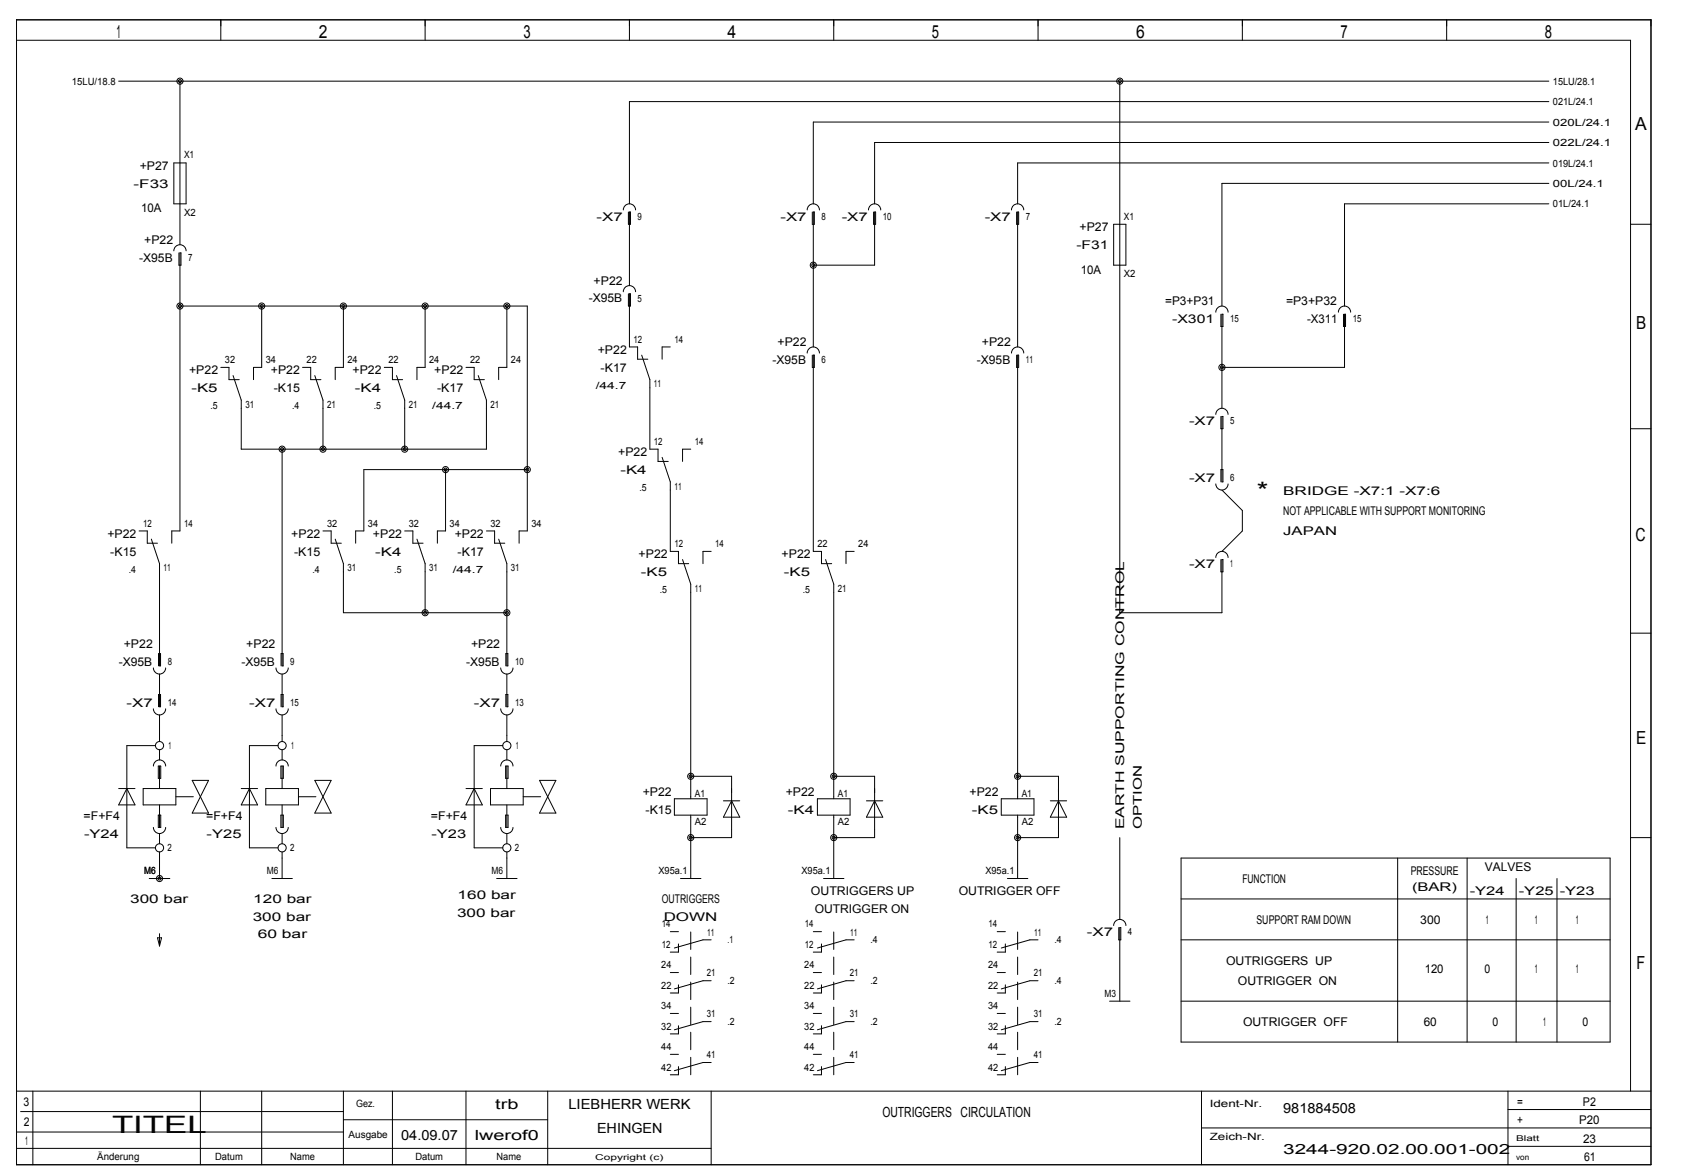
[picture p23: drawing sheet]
<svg xmlns="http://www.w3.org/2000/svg" width="408mm" height="284mm" viewBox="0 0 408 284" stroke-linecap="round" stroke-linejoin="round" font-family="sans-serif">
<defs><g id="words">
<g font-size="5.8">
<text x="304.5" y="120.8">*</text>
<text x="27.2" y="274.3">TITEL</text>
</g>
<g font-size="4.4">
<text x="28.2" y="9.3">1</text>
<text x="77.3" y="9.3">2</text>
<text x="126.8" y="9.3">3</text>
<text x="176.2" y="9.3">4</text>
<text x="225.8" y="9.3">5</text>
<text x="275.2" y="9.3">6</text>
<text x="324.8" y="9.3">7</text>
<text x="374.3" y="9.3">8</text>
<text x="396.2" y="31.6">A</text>
<text x="396.4" y="79.6">B</text>
<text x="396.2" y="131.1">C</text>
<text x="396.4" y="180.1">E</text>
<text x="396.5" y="234.5">F</text>
</g>
<g font-size="3.4">
<text x="120" y="268.5">trb</text>
<text x="137.7" y="268.5">LIEBHERR WERK</text>
<text x="310.9" y="269.5">981884508</text>
<text x="97.2" y="275.9">04.09.07</text>
<text x="115" y="275.9">lwerof0</text>
<text x="144.6" y="274.4">EHINGEN</text>
<text x="213.8" y="270.4">OUTRIGGERS CIRCULATION</text>
<text x="310.9" y="279.4">3244­920.02.00.001­002</text>
</g>
<g font-size="2.9">
<text x="33.8" y="41.2">+P27</text>
<text x="32.4" y="45.5">­F33</text>
<text x="34.2" y="51.4">10A</text>
<text x="144.5" y="53.4">­X7</text>
<text x="189.1" y="53.4">­X7</text>
<text x="203.9" y="53.4">­X7</text>
<text x="238.6" y="53.4">­X7</text>
<text x="34.9" y="59">+P22</text>
<text x="261.5" y="56">+P27</text>
<text x="33.7" y="63.3">­X95B</text>
<text x="260.8" y="60.3">­F31</text>
<text x="143.8" y="68.9">+P22</text>
<text x="261.9" y="66.3">10A</text>
<text x="142.6" y="73.2">­X95B</text>
<text x="282.3" y="73.8">=P3+P31</text>
<text x="311.6" y="73.8">=P3+P32</text>
<text x="188.4" y="83.7">+P22</text>
<text x="237.9" y="83.7">+P22</text>
<text x="284" y="78.2">­X301</text>
<text x="316.7" y="78.2">­X311</text>
<text x="144.8" y="85.7">+P22</text>
<text x="187.2" y="88.1">­X95B</text>
<text x="236.7" y="88.1">­X95B</text>
<text x="45.8" y="90.7">+P22</text>
<text x="46.4" y="95">­K5</text>
<text x="65.6" y="90.7">+P22</text>
<text x="66.3" y="95">­K15</text>
<text x="85.4" y="90.7">+P22</text>
<text x="86" y="95">­K4</text>
<text x="105.2" y="90.7">+P22</text>
<text x="105.9" y="95">­K17</text>
<text x="145.5" y="90">­K17</text>
<text x="288.1" y="102.9">­X7</text>
<text x="149.8" y="110.5">+P22</text>
<text x="150.3" y="114.8">­K4</text>
<text x="288.1" y="116.8">­X7</text>
<text x="310.9" y="119.7">BRIDGE ­X7:1 ­X7:6</text>
<text x="310.9" y="124.7">NOT APPLICABLE WITH SUPPORT MONITORING</text>
<text x="26" y="130.3">+P22</text>
<text x="70.6" y="130.3">+P22</text>
<text x="90.4" y="130.3">+P22</text>
<text x="110.2" y="130.3">+P22</text>
<text x="310.9" y="129.6">JAPAN</text>
<text x="26.7" y="134.6">­K15</text>
<text x="71.3" y="134.6">­K15</text>
<text x="90.9" y="134.6">­K4</text>
<text x="110.9" y="134.6">­K17</text>
<text x="154.7" y="135.2">+P22</text>
<text x="189.4" y="135.2">+P22</text>
<text x="288.1" y="137.6">­X7</text>
<text x="155.3" y="139.5">­K5</text>
<text x="189.9" y="139.5">­K5</text>
<text x="28.8" y="161.3">­X95B</text>
<text x="30" y="157">+P22</text>
<text x="58.5" y="161.3">­X95B</text>
<text x="59.7" y="157">+P22</text>
<text x="112.9" y="161.3">­X95B</text>
<text x="114.1" y="157">+P22</text>
<text x="30.7" y="171.2">­X7</text>
<text x="60.4" y="171.2">­X7</text>
<text x="114.8" y="171.2">­X7</text>
<text x="155.7" y="192.6">+P22</text>
<text x="156.4" y="197">­K15</text>
<text x="190.4" y="192.6">+P22</text>
<text x="190.9" y="197">­K4</text>
<text x="234.9" y="192.6">+P22</text>
<text x="235.5" y="197">­K5</text>
<text x="20.3" y="198.6">=F+F4</text>
<text x="20.4" y="202.9">­Y24</text>
<text x="50" y="198.6">=F+F4</text>
<text x="50.1" y="202.9">­Y25</text>
<text x="104.4" y="198.6">=F+F4</text>
<text x="104.5" y="202.9">­Y23</text>
<text x="272.4" y="200.8" transform="rotate(-90 272.4 200.8)">EARTH SUPPORTING CONTROL</text>
<text x="276.6" y="200.8" transform="rotate(-90 276.6 200.8)">OPTION</text>
<text x="301" y="213.8">FUNCTION</text>
<text x="341.8" y="211.8">PRESSURE</text>
<text x="342.1" y="215.8">(BAR)</text>
<text x="359.8" y="210.8">VALVES</text>
<text x="31.5" y="218.7">300 bar</text>
<text x="61.4" y="218.7">120 bar</text>
<text x="110.7" y="222">300 bar</text>
<text x="110.9" y="217.8">160 bar</text>
<text x="160.3" y="218.7">OUTRIGGERS</text>
<text x="196.5" y="216.8">OUTRIGGERS UP</text>
<text x="197.4" y="221">OUTRIGGER ON</text>
<text x="232.3" y="216.8">OUTRIGGER OFF</text>
<text x="356.1" y="216.8">­Y24</text>
<text x="368" y="216.8">­Y25</text>
<text x="377.9" y="216.8">­Y23</text>
<text x="61.2" y="223">300 bar</text>
<text x="62.4" y="227.2">60 bar</text>
<text x="160.8" y="223">DOWN</text>
<text x="263.3" y="226.7">­X7</text>
<text x="304.4" y="223.7">SUPPORT RAM DOWN</text>
<text x="344.1" y="223.7">300</text>
<text x="360" y="223.7">1</text>
<text x="371.9" y="223.7">1</text>
<text x="381.8" y="223.7">1</text>
<text x="297" y="233.6">OUTRIGGERS UP</text>
<text x="299.9" y="238.5">OUTRIGGER ON</text>
<text x="345.2" y="235.6">120</text>
<text x="359.6" y="235.6">0</text>
<text x="371.9" y="235.6">1</text>
<text x="381.8" y="235.6">1</text>
<text x="301.2" y="248.4">OUTRIGGER OFF</text>
<text x="344.9" y="248.4">60</text>
<text x="361.6" y="248.4">0</text>
<text x="373.9" y="248.4">1</text>
<text x="383.4" y="248.4">0</text>
<text x="5.7" y="267.8">3</text>
<text x="367.6" y="267.8">=</text>
<text x="383.5" y="267.8">P2</text>
<text x="5.8" y="272.7">2</text>
<text x="367.6" y="272.2">+</text>
<text x="382.6" y="272.2">P20</text>
<text x="6.1" y="277.2">1</text>
<text x="383.5" y="276.7">23</text>
<text x="383.8" y="281.1">61</text>
</g>
<g font-size="2.4">
<text x="17.4" y="20.5">15LU/18.8</text>
<text x="376.2" y="20.5">15LU/28.1</text>
<text x="376.2" y="25.5">021L/24.1</text>
<text x="376.2" y="30.4">020L/24.1</text>
<text x="376.2" y="35.4">022L/24.1</text>
<text x="44.6" y="38.3">X1</text>
<text x="376.2" y="40.3">019L/24.1</text>
<text x="376.2" y="45.3">00L/24.1</text>
<text x="44.6" y="52.2">X2</text>
<text x="154.5" y="53.2">9</text>
<text x="199" y="53.2">8</text>
<text x="213.9" y="53.2">10</text>
<text x="248.5" y="53.2">7</text>
<text x="272.3" y="53.2">X1</text>
<text x="376.2" y="50.2">01L/24.1</text>
<text x="45.6" y="63.1">7</text>
<text x="272.3" y="67.1">X2</text>
<text x="154.5" y="73">5</text>
<text x="298" y="77.9">15</text>
<text x="327.7" y="77.9">15</text>
<text x="153.5" y="83">12</text>
<text x="163.4" y="83">14</text>
<text x="54.5" y="87.9">32</text>
<text x="64.4" y="87.9">34</text>
<text x="74.3" y="87.9">22</text>
<text x="84.2" y="87.9">24</text>
<text x="94.1" y="87.9">22</text>
<text x="104" y="87.9">24</text>
<text x="113.9" y="87.9">22</text>
<text x="123.8" y="87.9">24</text>
<text x="199" y="87.8">6</text>
<text x="248.5" y="87.8">11</text>
<text x="144.3" y="94.2">/44.7</text>
<text x="158.4" y="93.8">11</text>
<text x="51" y="99.1">.5</text>
<text x="59.4" y="98.7">31</text>
<text x="70.8" y="99.1">.4</text>
<text x="79.2" y="98.7">21</text>
<text x="90.6" y="99.1">.5</text>
<text x="99" y="98.7">21</text>
<text x="104.7" y="99.1">/44.7</text>
<text x="118.8" y="98.7">21</text>
<text x="158.4" y="107.7">12</text>
<text x="168.3" y="107.7">14</text>
<text x="298" y="102.7">5</text>
<text x="154.9" y="118.9">.5</text>
<text x="163.4" y="118.5">11</text>
<text x="298" y="116.6">6</text>
<text x="34.7" y="127.5">12</text>
<text x="44.6" y="127.5">14</text>
<text x="79.2" y="127.5">32</text>
<text x="89.1" y="127.5">34</text>
<text x="99" y="127.5">32</text>
<text x="108.9" y="127.5">34</text>
<text x="118.8" y="127.5">32</text>
<text x="128.7" y="127.5">34</text>
<text x="163.4" y="132.5">12</text>
<text x="173.3" y="132.5">14</text>
<text x="198" y="132.5">22</text>
<text x="207.9" y="132.5">24</text>
<text x="298" y="137.3">1</text>
<text x="31.2" y="138.7">.4</text>
<text x="39.6" y="138.3">11</text>
<text x="75.7" y="138.7">.4</text>
<text x="84.2" y="138.3">31</text>
<text x="95.5" y="138.7">.5</text>
<text x="104" y="138.3">31</text>
<text x="109.7" y="138.7">/44.7</text>
<text x="123.8" y="138.3">31</text>
<text x="159.9" y="143.7">.5</text>
<text x="168.3" y="143.3">11</text>
<text x="194.5" y="143.7">.5</text>
<text x="203" y="143.3">21</text>
<text x="40.6" y="161.1">8</text>
<text x="70.3" y="161.1">9</text>
<text x="124.8" y="161.1">10</text>
<text x="40.6" y="171">14</text>
<text x="70.3" y="171">15</text>
<text x="124.8" y="171">13</text>
<text x="40.8" y="181.4">1</text>
<text x="70.5" y="181.4">1</text>
<text x="125" y="181.4">1</text>
<text x="168.3" y="192.9">A1</text>
<text x="203" y="192.9">A1</text>
<text x="247.5" y="192.9">A1</text>
<text x="168.3" y="199.7">A2</text>
<text x="203" y="199.7">A2</text>
<text x="247.5" y="199.7">A2</text>
<text x="40.6" y="206.2">2</text>
<text x="70.3" y="206.2">2</text>
<text x="124.7" y="206.2">2</text>
<text x="34.9" y="211.6">M6</text>
<text x="64.6" y="211.6">M6</text>
<text x="119.1" y="211.6">M6</text>
<text x="159.5" y="211.6">X95a.1</text>
<text x="194.2" y="211.6">X95a.1</text>
<text x="238.7" y="211.6">X95a.1</text>
<text x="160.3" y="224.5">14</text>
<text x="171.3" y="226.5">11</text>
<text x="195" y="224.5">14</text>
<text x="206" y="226.5">11</text>
<text x="239.5" y="224.5">14</text>
<text x="250.6" y="226.5">11</text>
<text x="273.3" y="226.4">4</text>
<text x="160.3" y="229.5">12</text>
<text x="176.3" y="228.4">.1</text>
<text x="195" y="229.5">12</text>
<text x="210.9" y="228.4">.4</text>
<text x="239.5" y="229.5">12</text>
<text x="255.5" y="228.4">.4</text>
<text x="160.2" y="239.4">22</text>
<text x="160.2" y="234.4">24</text>
<text x="171.3" y="236.4">21</text>
<text x="176.3" y="238.3">.2</text>
<text x="194.9" y="239.4">22</text>
<text x="194.9" y="234.4">24</text>
<text x="205.9" y="236.4">21</text>
<text x="210.9" y="238.3">.2</text>
<text x="239.4" y="239.4">22</text>
<text x="239.4" y="234.4">24</text>
<text x="250.5" y="236.4">21</text>
<text x="255.5" y="238.3">.4</text>
<text x="160.2" y="244.3">34</text>
<text x="194.9" y="244.3">34</text>
<text x="239.4" y="244.3">34</text>
<text x="267.6" y="241.3">M3</text>
<text x="160.2" y="249.3">32</text>
<text x="171.3" y="246.3">31</text>
<text x="176.3" y="248.2">.2</text>
<text x="194.9" y="249.3">32</text>
<text x="205.9" y="246.3">31</text>
<text x="210.9" y="248.2">.2</text>
<text x="239.4" y="249.3">32</text>
<text x="250.5" y="246.3">31</text>
<text x="255.5" y="248.2">.2</text>
<text x="160.2" y="254.2">44</text>
<text x="171.3" y="256.2">41</text>
<text x="194.9" y="254.2">44</text>
<text x="205.9" y="256.2">41</text>
<text x="239.4" y="254.2">44</text>
<text x="250.5" y="256.2">41</text>
<text x="160.2" y="259.2">42</text>
<text x="194.9" y="259.2">42</text>
<text x="239.4" y="259.2">42</text>
<text x="86.3" y="268">Gez.</text>
<text x="293.1" y="268">Ident­Nr.</text>
<text x="84.4" y="275.5">Ausgabe</text>
<text x="293.1" y="275.9">Zeich­Nr.</text>
<text x="23.5" y="280.9">Änderung</text>
<text x="52.1" y="280.9">Datum</text>
<text x="70.3" y="280.9">Name</text>
<text x="100.6" y="280.9">Datum</text>
<text x="120.3" y="280.9">Name</text>
</g>
<g font-size="1.9">
<text x="144.2" y="280.8">Copyright (c)</text>
<text x="367.3" y="280.8">von</text>
<text x="367.3" y="276.4">Blatt</text>
</g>
</g></defs>
<g fill="none" stroke="#000" stroke-width=".24">
<path d="M4 4.8h396v277.2h-396zM4 9.8h391.1v254.4M28.8 19.7h346.5M43.6 19.7v39.6M53.5 4.8v5M103 4.8v5M152.5 4.8v5M202 4.8v5M251.5 4.8v5M271.3 19.7v128.7h24.8v-12.9h.2v3h-.5v-3M301 4.8v5M350.5 4.8v5"/>
<path d="M42.1 39.5h3v9.9h-3zM375.3 39.5h-128.7v9.9M375.3 34.5h-163.4v14.9M375.3 24.6h-222.8v24.8M375.3 29.6h-178.3v19.8M151 50.8a1.48 1.48 0 0 1 1.5-1.4 1.48 1.48 0 0 1 1.5 1.4M152.3 51.3v3h.4v-3h-.2v17.9M195.6 50.8a1.49 1.49 0 0 1 1.5-1.4 1.49 1.49 0 0 1 1.4 1.4M196.8 51.3v3h.5v-3h-.3v32.7M210.4 50.8a1.48 1.48 0 0 1 1.5-1.4 1.48 1.48 0 0 1 1.5 1.4M211.7 51.3v3h.4v-3h-.2v12.9h-14.9M245.1 50.8a1.48 1.48 0 0 1 1.4-1.4 1.48 1.48 0 0 1 1.5 1.4"/>
<path d="M246.3 51.3v3h.5v-3h-.2v32.7M269.8 54.3h3v9.9h-3zM375.3 49.4h-49.6v24.7M375.3 44.4h-79.2v29.7M395.1 54.3h4.9M42.1 60.7a1.49 1.49 0 0 1 1.5-1.4 1.49 1.49 0 0 1 1.5 1.4M43.4 61.2v3h.4v-3h-.2v67.4h-2v2.9M43.6 74.1h84.2v54.5h-2v2.9M63.4 74.1v14.9h-2v2.9M83.2 74.1v14.9h-2v2.9M103 74.1v14.9h-2v2.9M122.8 74.1v14.9h-2v2.9"/>
<path d="M151 70.6a1.48 1.48 0 0 1 1.5-1.4 1.48 1.48 0 0 1 1.5 1.4M152.3 71.1v3h.4v-3h-.2v12.9h2v3h2.5M294.6 75.6a1.48 1.48 0 0 1 1.5-1.5 1.48 1.48 0 0 1 1.4 1.5M295.8 76.1v3h.5v-3h-.2v22.8M324.3 75.6a1.48 1.48 0 0 1 1.5-1.5 1.48 1.48 0 0 1 1.4 1.5M325.5 76.1v3h.5v-3h-.3v12.9h-29.6M53.5 89h2v2.9h2.5M56.5 90.9l1.9 6v11.9h59.4v-11.9l-1.9-6M73.3 89h2v2.9h2.5M76.3 90.9l1.9 6v11.9M93.1 89h2v2.9h2.5M96.1 90.9l2 6v11.9"/>
<path d="M112.9 89h2v2.9h2.5M155.5 86l2 5.9v16.9h1.9v2.9h2.5M162.4 84h-2v3M195.6 85.5a1.49 1.49 0 0 1 1.5-1.5 1.49 1.49 0 0 1 1.4 1.5M196.8 86v3h.5v-3h-.3v47.5h2v3h2.5M245.1 85.5a1.48 1.48 0 0 1 1.4-1.5 1.48 1.48 0 0 1 1.5 1.5M246.3 86v3h.5v-3h-.2v107.4M68.3 108.8v52.4h.3v-2.9h-.5v2.9M107.9 113.7v14.9h-1.9v2.9M127.8 113.7h-39.7v14.9h-1.9v2.9M160.4 110.7l2 6v16.8h2v3h2.5M167.4 108.8h-2v2.9"/>
<path d="M294.6 100.3a1.48 1.48 0 0 1 1.5-1.4 1.48 1.48 0 0 1 1.4 1.4M294.6 117.2a1.48 1.48 0 0 0 1.5 1.5 1.48 1.48 0 0 0 1.4-1.5M295.8 100.8v3h.5v-3h-.2v15.9h.2v-3h-.5v3M296.1 118.7l4.9 4.9v5l-4.9 4.9M395.1 103.8h4.9M33.7 128.6h2v2.9h2.5M36.7 130.5l2 6v24.7h.2v-2.9h-.5v2.9M78.2 128.6h2v2.9h2.5M81.2 130.5l2 6v11.9h39.6M98.1 128.6h1.9v2.9h2.5M101 130.5l2 6v11.9M117.8 128.6h2v2.9h2.5"/>
<path d="M120.8 130.5l2 6v24.7h.2v-2.9h-.4v2.9M165.4 135.5l2 5.9v52M172.3 133.5h-2v3M200 135.5l2 5.9v52M206.9 133.5h-1.9v3M294.6 135a1.48 1.48 0 0 1 1.5-1.5 1.48 1.48 0 0 1 1.4 1.5M395.1 153.3h4.9M37.2 171.6a1.49 1.49 0 0 0 1.4 1.5 1.49 1.49 0 0 0 1.5-1.5M37.2 161.7a1.49 1.49 0 0 0 1.4 1.5 1.49 1.49 0 0 0 1.5-1.5M38.7 163.2v7.9h.2v-2.9h-.5v2.9M38.7 173.1v6.4M66.9 161.7a1.49 1.49 0 0 0 1.5 1.5 1.49 1.49 0 0 0 1.4-1.5"/>
<path d="M66.9 171.6a1.49 1.49 0 0 0 1.5 1.5 1.49 1.49 0 0 0 1.4-1.5M68.3 163.2v7.9h.3v-2.9h-.5v2.9M68.3 173.1v6.4M121.3 161.7a1.48 1.48 0 0 0 1.5 1.5 1.48 1.48 0 0 0 1.5-1.5M121.3 171.6a1.48 1.48 0 0 0 1.5 1.5 1.48 1.48 0 0 0 1.5-1.5M122.8 163.2v7.9h.2v-2.9h-.4v2.9M122.8 173.1v6.4M28.8 190.9h3.9M30.7 190.9l2 4h-3.9zM34.7 190.9h7.9v4h-7.9zM37.2 185.5a1.49 1.49 0 0 1 1.4-1.5 1.49 1.49 0 0 1 1.5 1.5M37.7 180.5h-7v24.8h7"/>
<path d="M38.4 185.5h.5v2.9h-.5zM38.4 197.4h.5v2.9h-.5zM38.7 181.5v2.5M38.7 185.5v5.4M38.7 194.9v5.4M46.6 188.9h3.9l-3.9 8h3.9zM58.4 190.9h4M60.4 190.9l2 4h-4zM64.4 190.9h7.9v4h-7.9zM66.9 185.5a1.49 1.49 0 0 1 1.5-1.5 1.49 1.49 0 0 1 1.4 1.5M67.4 180.5h-7v24.8h7M68.1 197.4h.5v2.9h-.5z"/>
<path d="M68.1 185.5h.5v2.9h-.5zM68.3 181.5v2.5M68.3 185.5v5.4M68.3 194.9v5.4M76.3 188.9h3.9l-3.9 8h3.9zM112.9 190.9h4M114.9 190.9l2 4h-4zM118.8 190.9h8v4h-8zM121.3 185.5a1.48 1.48 0 0 1 1.5-1.5 1.48 1.48 0 0 1 1.5 1.5M121.8 180.5h-6.9v24.8h6.9M122.5 197.4h.6v2.9h-.6zM122.5 185.5h.6v2.9h-.6z"/>
<path d="M122.8 181.5v2.5M122.8 185.5v5.4M122.8 194.9v5.4M130.7 188.9h4l-4 8h4zM163.4 193.4h7.9v4h-7.9zM167.4 197.4v15.3M167.4 188h9.8v14.8h-9.8M175.3 193.9h3.9M177.2 193.9l2 4h-3.9zM198 193.4h8v4h-8zM202 188h9.9v14.8h-9.9M202 197.4v15.3"/>
<path d="M209.9 193.9h4M211.9 193.9l2 4h-4zM242.6 193.4h7.9v4h-7.9zM246.6 188h9.9v14.8h-9.9M246.6 197.4v15.3M254.5 193.9h3.9M256.5 193.9l1.9 4h-3.9zM36.2 212.7h4.9M37.2 200.3a1.49 1.49 0 0 0 1.4 1.5 1.49 1.49 0 0 0 1.5-1.5M38.7 201.8v2.5M38.7 206.3v6.4M65.9 212.7h4.9"/>
<path d="M66.9 200.3a1.49 1.49 0 0 0 1.5 1.5 1.49 1.49 0 0 0 1.4-1.5M68.3 201.8v2.5M68.3 206.3v6.4M120.3 212.7h5M121.3 200.3a1.48 1.48 0 0 0 1.5 1.5 1.48 1.48 0 0 0 1.5-1.5M122.8 201.8v2.5M122.8 206.3v6.4M164.9 212.7h4.9M199.5 212.7h5M244.1 212.7h4.9M271.3 202.8v19.8M286.2 207.8h103.9v44.5h-103.9z"/>
<path d="M286.2 217.7h103.9M338.6 207.8v44.5M355.5 207.8v44.5M367.3 212.7v39.6M377.2 212.7v39.6M395.1 202.8h4.9M38.2 227.1h.9l-.4 1.9zM38.7 226.1v2.9M162.4 235.5h2M162.4 225.6h2M164.4 228.5v2h-2M164.4 238.4v2h-2"/>
<path d="M172.3 227.6h-2l-6.9 1.9M172.3 237.5h-2l-6.9 1.9M197 235.5h2M197 225.6h2M199 228.5v2h-2M199 238.4v2h-2M206.9 227.6h-1.9l-7 1.9M206.9 237.5h-1.9l-7 1.9M241.6 235.5h2M241.6 225.6h2M243.6 238.4v2h-2M243.6 228.5v2h-2"/>
<path d="M251.5 227.6h-2l-6.9 1.9M251.5 237.5h-2l-6.9 1.9M269.8 224.1a1.48 1.48 0 0 1 1.5-1.5 1.48 1.48 0 0 1 1.5 1.5M271.1 224.6v3h.4v-3h-.2v17.8M286.2 227.6h103.9M162.4 255.3h2M162.4 245.4h2M164.4 248.3v2h-2M164.4 258.2v2h-2M172.3 257.3h-2l-6.9 1.9M172.3 247.4h-2l-6.9 1.9M197 255.3h2"/>
<path d="M197 245.4h2M199 248.3v2h-2M199 258.2v2h-2M206.9 257.3h-1.9l-7 1.9M206.9 247.4h-1.9l-7 1.9M241.6 255.3h2M241.6 245.4h2M243.6 258.2v2h-2M243.6 248.3v2h-2M251.5 257.3h-2l-6.9 1.9M251.5 247.4h-2l-6.9 1.9M268.8 242.4h5"/>
<path d="M286.2 242.4h103.9M4 278h168.3M4 274.1h79.2M4 264.2h396M5 269.1h78.2M8 264.2v17.8M48.5 264.2v17.8M63.4 264.2v17.8M83.2 264.2v17.8M83.2 271.1h49.5M95.1 264.2v17.8M112.9 264.2v17.8"/>
<path d="M132.7 264.2v17.8M172.3 264.2v17.8M291.1 264.2v17.8M291.1 273.1h108.9M365.4 264.2v17.8M365.4 277.5h34.6M365.4 268.6h34.6"/>
<circle cx="43.6" cy="19.6" r=".74"/>
<circle cx="43.6" cy="19.7" r=".37"/>
<circle cx="271.3" cy="19.7" r=".37"/>
<circle cx="271.3" cy="19.6" r=".74"/>
<circle cx="43.6" cy="74.1" r=".74"/>
<circle cx="43.6" cy="74.1" r=".37"/>
<circle cx="63.4" cy="74.1" r=".74"/>
<circle cx="63.4" cy="74.1" r=".37"/>
<circle cx="83.2" cy="74.1" r=".74"/>
<circle cx="83.2" cy="74.1" r=".37"/>
<circle cx="103" cy="74.1" r=".74"/>
<circle cx="103" cy="74.1" r=".37"/>
<circle cx="122.8" cy="74.1" r=".74"/>
<circle cx="122.8" cy="74.1" r=".37"/>
<circle cx="197" cy="64.2" r=".74"/>
<circle cx="197" cy="64.2" r=".37"/>
<circle cx="296" cy="88.9" r=".74"/>
<circle cx="296" cy="89" r=".37"/>
<circle cx="68.3" cy="108.7" r=".74"/>
<circle cx="68.3" cy="108.8" r=".37"/>
<circle cx="78.2" cy="108.7" r=".74"/>
<circle cx="78.2" cy="108.8" r=".37"/>
<circle cx="98" cy="108.7" r=".74"/>
<circle cx="98" cy="108.8" r=".37"/>
<circle cx="107.9" cy="113.7" r=".74"/>
<circle cx="107.9" cy="113.7" r=".37"/>
<circle cx="127.7" cy="113.7" r=".74"/>
<circle cx="127.7" cy="113.7" r=".37"/>
<circle cx="103" cy="148.3" r=".74"/>
<circle cx="103" cy="148.4" r=".37"/>
<circle cx="122.8" cy="148.3" r=".74"/>
<circle cx="122.8" cy="148.4" r=".37"/>
<circle cx="38.6" cy="180.5" r=".99"/>
<circle cx="68.3" cy="180.5" r=".99"/>
<circle cx="122.8" cy="180.5" r=".99"/>
<circle cx="167.3" cy="187.9" r=".74"/>
<circle cx="167.3" cy="188" r=".37"/>
<circle cx="202" cy="187.9" r=".74"/>
<circle cx="202" cy="188" r=".37"/>
<circle cx="246.5" cy="187.9" r=".74"/>
<circle cx="246.5" cy="188" r=".37"/>
<circle cx="38.6" cy="205.3" r=".99"/>
<circle cx="38.6" cy="212.7" r=".74"/>
<circle cx="38.6" cy="212.7" r=".37"/>
<circle cx="68.3" cy="205.3" r=".99"/>
<circle cx="122.8" cy="205.3" r=".99"/>
<circle cx="167.3" cy="202.8" r=".74"/>
<circle cx="167.3" cy="202.8" r=".37"/>
<circle cx="202" cy="202.8" r=".74"/>
<circle cx="202" cy="202.8" r=".37"/>
<circle cx="246.5" cy="202.8" r=".74"/>
<circle cx="246.5" cy="202.8" r=".37"/>
</g>
<path d="M42.6 192.9h5.9M72.3 192.9h5.9M126.8 192.9h5.9M167.4 260.2v-35.6M202 260.2v-35.6M246.6 260.2v-35.6" fill="none" stroke="#000" stroke-width=".24" stroke-dasharray="4.2 1.8"/>
<use href="#words"/>
</svg>
